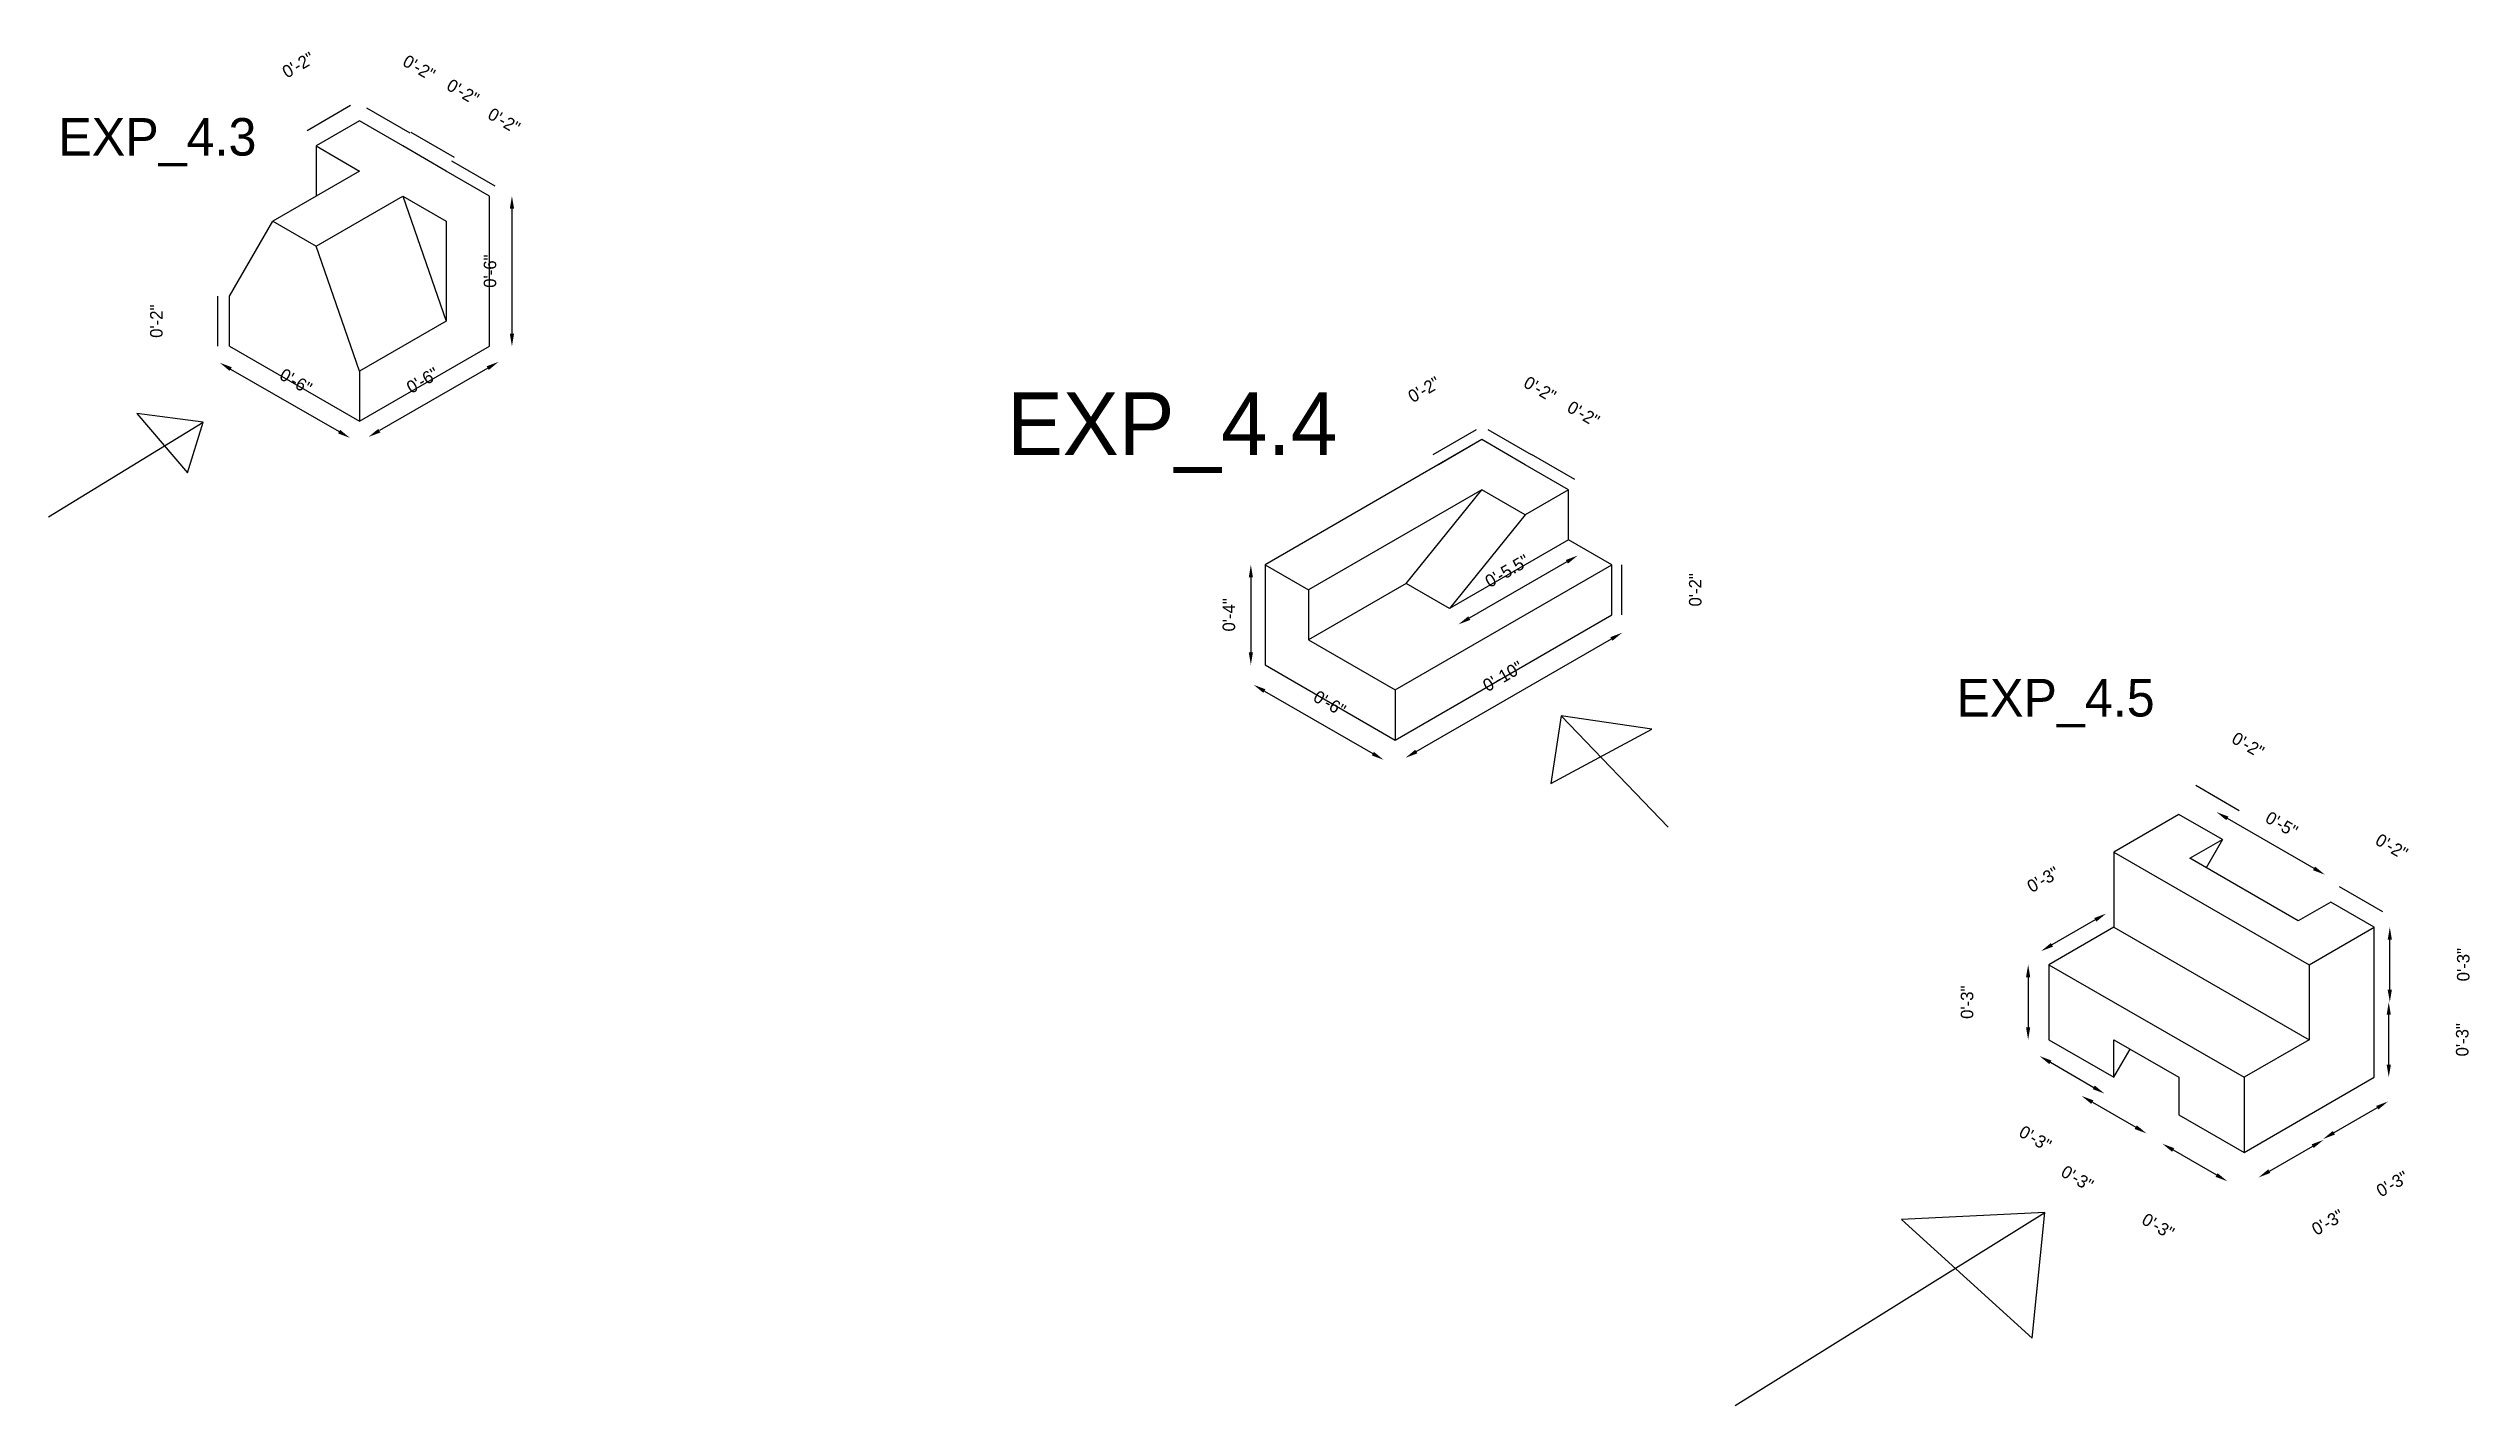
# Model space of a CAD drawing. Header units: inches. Extents: x 803 to 1464, y 1069 to 1888.
# Drawn here: x 1064.9 to 1161.7, y 1334.9 to 1389.1 of the extents above; entities that cross this region are included whole.
import ezdxf

# ---------------------------------------------------------------- set-up
doc = ezdxf.new("R2010")
doc.units = ezdxf.units.IN
doc.dimstyles.new('ISO-25', dxfattribs={"dimtxt": 0.5, "dimasz": 0.5, "dimexe": 1.25, "dimexo": 0.625, "dimtad": 1, "dimdec": 1, "dimzin": 9, "dimlunit": 3, "dimtxsty": 'Standard', "dimcen": 2.5, "dimse1": 1, "dimse2": 1, "dimadec": 0, "dimazin": 0, "dimtfac": 1, "dimtdec": 1, "dimtmove": 2, "dimatfit": 3, "dimfxl": 1, "dimarcsym": 0})

msp = doc.modelspace()

# ---------------------------------------------------------------- texts
at = {"attachment_point": 1}
for s, insert, char_height, width in [('EXP_4.3', (1065.328, 1386.353), 1.5, 9.36315), ('EXP_4.4', (1103.228, 1375.398), 2.5, 13.54033), ('EXP_4.5', (1141.157, 1363.944), 1.5, 8.39185)]:
    msp.add_mtext(s, dxfattribs=dict(at, insert=insert, char_height=char_height, width=width))

# ---------------------------------------------------------------- blocks, each defined once
blk = doc.blocks.new('*D18')
at = {"color": 0, "lineweight": -2}
blk.add_line((1071.688, 1379.238), (1071.688, 1377.238), dxfattribs=at)
at = {"layer": 'Defpoints', "color": 0}
for p in [(1072.165, 1379.238), (1071.688, 1377.238), (1072.165, 1377.238)]:
    blk.add_point(p, dxfattribs=at)
at = {"color": 0, "insert": (1069.25, 1378.238), "char_height": 0.5, "attachment_point": 5, "rotation": 90}
blk.add_mtext('0\'-2"', dxfattribs=at)
blk = doc.blocks.new('*D19')
at = {"color": 0, "lineweight": -2}
blk.add_line((1072.215, 1376.326), (1076.546, 1373.826), dxfattribs=at)
at = {"color": 0}
for points in [[(1072.257, 1376.398), (1072.174, 1376.253), (1071.782, 1376.576)], [(1076.587, 1373.898), (1076.504, 1373.753), (1076.979, 1373.576)]]:
    blk.add_solid(points, dxfattribs=at)
at = {"layer": 'Defpoints', "color": 0}
for p in [(1072.165, 1377.238), (1076.979, 1373.576), (1077.361, 1374.238)]:
    blk.add_point(p, dxfattribs=at)
at = {"color": 0, "insert": (1074.818, 1375.833), "char_height": 0.5, "attachment_point": 5, "rotation": 330}
blk.add_mtext('0\'-6"', dxfattribs=at)
blk = doc.blocks.new('*D20')
at = {"color": 0, "lineweight": -2}
blk.add_line((1082.485, 1376.364), (1078.155, 1373.864), dxfattribs=at)
at = {"color": 0}
for points in [[(1082.443, 1376.436), (1082.527, 1376.291), (1082.918, 1376.614)], [(1078.113, 1373.936), (1078.196, 1373.791), (1077.722, 1373.614)]]:
    blk.add_solid(points, dxfattribs=at)
at = {"layer": 'Defpoints', "color": 0}
for p in [(1082.557, 1377.238), (1077.361, 1374.238), (1077.722, 1373.614)]:
    blk.add_point(p, dxfattribs=at)
at = {"color": 0, "insert": (1079.882, 1375.871), "char_height": 0.5, "attachment_point": 5, "rotation": 30}
blk.add_mtext('0\'-6"', dxfattribs=at)
blk = doc.blocks.new('*D21')
at = {"color": 0, "lineweight": -2}
blk.add_line((1083.452, 1382.738), (1083.452, 1377.738), dxfattribs=at)
at = {"color": 0}
for points in [[(1083.368, 1382.738), (1083.535, 1382.738), (1083.452, 1383.238)], [(1083.368, 1377.738), (1083.535, 1377.738), (1083.452, 1377.238)]]:
    blk.add_solid(points, dxfattribs=at)
at = {"layer": 'Defpoints', "color": 0}
for p in [(1082.557, 1383.238), (1082.557, 1377.238), (1083.452, 1377.238)]:
    blk.add_point(p, dxfattribs=at)
at = {"color": 0, "insert": (1082.577, 1380.238), "char_height": 0.5, "attachment_point": 5, "rotation": 90}
blk.add_mtext('0\'-6"', dxfattribs=at)
blk = doc.blocks.new('*D22')
at = {"color": 0, "lineweight": -2}
blk.add_line((1082.785, 1383.632), (1081.053, 1384.632), dxfattribs=at)
at = {"layer": 'Defpoints', "color": 0}
for p in [(1080.825, 1384.238), (1081.053, 1384.632), (1082.557, 1383.238)]:
    blk.add_point(p, dxfattribs=at)
at = {"color": 0, "insert": (1083.137, 1386.243), "char_height": 0.5, "attachment_point": 5, "rotation": 330}
blk.add_mtext('0\'-2"', dxfattribs=at)
blk = doc.blocks.new('*D23')
at = {"color": 0, "lineweight": -2}
blk.add_line((1079.409, 1385.786), (1081.141, 1384.786), dxfattribs=at)
at = {"layer": 'Defpoints', "color": 0}
for p in [(1079.093, 1385.238), (1080.825, 1384.238), (1081.141, 1384.786)]:
    blk.add_point(p, dxfattribs=at)
at = {"color": 0, "insert": (1081.494, 1387.397), "char_height": 0.5, "attachment_point": 5, "rotation": 330}
blk.add_mtext('0\'-2"', dxfattribs=at)
blk = doc.blocks.new('*D24')
at = {"color": 0, "lineweight": -2}
blk.add_line((1079.388, 1385.75), (1077.656, 1386.75), dxfattribs=at)
at = {"layer": 'Defpoints', "color": 0}
for p in [(1077.361, 1386.238), (1077.656, 1386.75), (1079.093, 1385.238)]:
    blk.add_point(p, dxfattribs=at)
at = {"color": 0, "insert": (1079.741, 1388.36), "char_height": 0.5, "attachment_point": 5, "rotation": 330}
blk.add_mtext('0\'-2"', dxfattribs=at)
blk = doc.blocks.new('*D25')
at = {"color": 0, "lineweight": -2}
blk.add_line((1075.269, 1385.862), (1077.001, 1386.862), dxfattribs=at)
at = {"layer": 'Defpoints', "color": 0}
for p in [(1077.001, 1386.862), (1077.361, 1386.238), (1075.629, 1385.238)]:
    blk.add_point(p, dxfattribs=at)
at = {"color": 0, "insert": (1074.916, 1388.473), "char_height": 0.5, "attachment_point": 5, "rotation": 30}
blk.add_mtext('0\'-2"', dxfattribs=at)
blk = doc.blocks.new('*D26')
at = {"color": 0, "lineweight": -2}
blk.add_line((1119.579, 1361.043), (1127.373, 1365.543), dxfattribs=at)
at = {"color": 0}
for points in [[(1127.331, 1365.615), (1127.414, 1365.471), (1127.806, 1365.793)], [(1119.537, 1361.115), (1119.62, 1360.971), (1119.146, 1360.793)]]:
    blk.add_solid(points, dxfattribs=at)
at = {"layer": 'Defpoints', "color": 0}
for p in [(1127.395, 1366.505), (1127.806, 1365.793), (1118.735, 1361.505)]:
    blk.add_point(p, dxfattribs=at)
at = {"color": 0, "insert": (1123.038, 1364.051), "char_height": 0.5, "attachment_point": 5, "rotation": 30}
blk.add_mtext('0\'-10"', dxfattribs=at)
blk = doc.blocks.new('*D27')
at = {"color": 0, "lineweight": -2}
blk.add_line((1113.513, 1363.46), (1117.843, 1360.96), dxfattribs=at)
at = {"color": 0}
for points in [[(1113.554, 1363.532), (1113.471, 1363.388), (1113.08, 1363.71)], [(1117.884, 1361.032), (1117.801, 1360.888), (1118.276, 1360.71)]]:
    blk.add_solid(points, dxfattribs=at)
at = {"layer": 'Defpoints', "color": 0}
for p in [(1113.539, 1364.505), (1118.735, 1361.505), (1118.276, 1360.71)]:
    blk.add_point(p, dxfattribs=at)
at = {"color": 0, "insert": (1116.115, 1362.968), "char_height": 0.5, "attachment_point": 5, "rotation": 330}
blk.add_mtext('0\'-6"', dxfattribs=at)
blk = doc.blocks.new('*D28')
at = {"color": 0, "lineweight": -2}
blk.add_line((1112.969, 1368.005), (1112.969, 1365.005), dxfattribs=at)
at = {"color": 0}
for points in [[(1112.886, 1368.005), (1113.053, 1368.005), (1112.969, 1368.505)], [(1112.886, 1365.005), (1113.053, 1365.005), (1112.969, 1364.505)]]:
    blk.add_solid(points, dxfattribs=at)
at = {"layer": 'Defpoints', "color": 0}
for p in [(1113.539, 1368.505), (1112.969, 1364.505), (1113.539, 1364.505)]:
    blk.add_point(p, dxfattribs=at)
at = {"color": 0, "insert": (1112.094, 1366.505), "char_height": 0.5, "attachment_point": 5, "rotation": 90}
blk.add_mtext('0\'-4"', dxfattribs=at)
blk = doc.blocks.new('*D29')
at = {"color": 0, "lineweight": -2}
blk.add_line((1125.594, 1368.625), (1121.696, 1366.375), dxfattribs=at)
at = {"color": 0}
for points in [[(1125.552, 1368.697), (1125.635, 1368.553), (1126.027, 1368.875)], [(1121.655, 1366.447), (1121.738, 1366.303), (1121.263, 1366.125)]]:
    blk.add_solid(points, dxfattribs=at)
at = {"layer": 'Defpoints', "color": 0}
for p in [(1125.663, 1369.505), (1120.9, 1366.755), (1121.263, 1366.125)]:
    blk.add_point(p, dxfattribs=at)
at = {"color": 0, "insert": (1123.208, 1368.258), "char_height": 0.5, "attachment_point": 5, "rotation": 30}
blk.add_mtext('0\'-5.5"', dxfattribs=at)
blk = doc.blocks.new('*D30')
at = {"color": 0, "lineweight": -2}
blk.add_line((1127.787, 1366.505), (1127.787, 1368.505), dxfattribs=at)
at = {"layer": 'Defpoints', "color": 0}
for p in [(1127.395, 1368.505), (1127.787, 1368.505), (1127.395, 1366.505)]:
    blk.add_point(p, dxfattribs=at)
at = {"color": 0, "insert": (1130.724, 1367.505), "char_height": 0.5, "attachment_point": 5, "rotation": 90}
blk.add_mtext('0\'-2"', dxfattribs=at)
blk = doc.blocks.new('*D31')
at = {"color": 0, "lineweight": -2}
blk.add_line((1122.432, 1373.909), (1124.164, 1372.909), dxfattribs=at)
at = {"layer": 'Defpoints', "color": 0}
for p in [(1122.199, 1373.505), (1124.164, 1372.909), (1123.931, 1372.505)]:
    blk.add_point(p, dxfattribs=at)
at = {"color": 0, "insert": (1124.517, 1375.52), "char_height": 0.5, "attachment_point": 5, "rotation": 330}
blk.add_mtext('0\'-2"', dxfattribs=at)
blk = doc.blocks.new('*D32')
at = {"color": 0, "lineweight": -2}
blk.add_line((1124.171, 1372.921), (1125.903, 1371.921), dxfattribs=at)
at = {"layer": 'Defpoints', "color": 0}
for p in [(1123.931, 1372.505), (1125.903, 1371.921), (1125.663, 1371.505)]:
    blk.add_point(p, dxfattribs=at)
at = {"color": 0, "insert": (1126.256, 1374.532), "char_height": 0.5, "attachment_point": 5, "rotation": 330}
blk.add_mtext('0\'-2"', dxfattribs=at)
blk = doc.blocks.new('*D33')
at = {"color": 0, "lineweight": -2}
blk.add_line((1121.974, 1373.895), (1120.242, 1372.895), dxfattribs=at)
at = {"layer": 'Defpoints', "color": 0}
for p in [(1120.242, 1372.895), (1122.199, 1373.505), (1120.467, 1372.505)]:
    blk.add_point(p, dxfattribs=at)
at = {"color": 0, "insert": (1119.889, 1375.506), "char_height": 0.5, "attachment_point": 5, "rotation": 30}
blk.add_mtext('0\'-2"', dxfattribs=at)
blk = doc.blocks.new('*D34')
at = {"color": 0, "lineweight": -2}
blk.add_line((1158.425, 1348.529), (1158.425, 1350.529), dxfattribs=at)
at = {"color": 0}
for points in [[(1158.342, 1350.529), (1158.509, 1350.529), (1158.425, 1351.029)], [(1158.342, 1348.529), (1158.509, 1348.529), (1158.425, 1348.029)]]:
    blk.add_solid(points, dxfattribs=at)
at = {"layer": 'Defpoints', "color": 0}
for p in [(1157.84, 1351.029), (1158.425, 1351.029), (1157.84, 1348.029)]:
    blk.add_point(p, dxfattribs=at)
at = {"color": 0, "insert": (1161.363, 1349.529), "char_height": 0.5, "attachment_point": 5, "rotation": 90}
blk.add_mtext('0\'-3"', dxfattribs=at)
blk = doc.blocks.new('*D35')
at = {"color": 0, "lineweight": -2}
blk.add_line((1158.467, 1351.529), (1158.467, 1353.529), dxfattribs=at)
at = {"color": 0}
for points in [[(1158.383, 1353.529), (1158.55, 1353.529), (1158.467, 1354.029)], [(1158.383, 1351.529), (1158.55, 1351.529), (1158.467, 1351.029)]]:
    blk.add_solid(points, dxfattribs=at)
at = {"layer": 'Defpoints', "color": 0}
for p in [(1157.84, 1354.029), (1158.467, 1354.029), (1157.84, 1351.029)]:
    blk.add_point(p, dxfattribs=at)
at = {"color": 0, "insert": (1161.404, 1352.529), "char_height": 0.5, "attachment_point": 5, "rotation": 90}
blk.add_mtext('0\'-3"', dxfattribs=at)
blk = doc.blocks.new('*D36')
at = {"color": 0, "lineweight": -2}
blk.add_line((1158.189, 1354.634), (1156.457, 1355.634), dxfattribs=at)
at = {"layer": 'Defpoints', "color": 0}
for p in [(1156.457, 1355.634), (1156.108, 1355.029), (1157.84, 1354.029)]:
    blk.add_point(p, dxfattribs=at)
at = {"color": 0, "insert": (1158.542, 1357.245), "char_height": 0.5, "attachment_point": 5, "rotation": 330}
blk.add_mtext('0\'-2"', dxfattribs=at)
blk = doc.blocks.new('*D37')
at = {"color": 0, "lineweight": -2}
blk.add_line((1155.442, 1356.375), (1151.978, 1358.375), dxfattribs=at)
at = {"color": 0}
for points in [[(1152.019, 1358.447), (1151.936, 1358.303), (1151.545, 1358.625)], [(1155.484, 1356.447), (1155.4, 1356.303), (1155.875, 1356.125)]]:
    blk.add_solid(points, dxfattribs=at)
at = {"layer": 'Defpoints', "color": 0}
for p in [(1151.545, 1358.625), (1150.479, 1356.779), (1154.809, 1354.279)]:
    blk.add_point(p, dxfattribs=at)
at = {"color": 0, "insert": (1154.147, 1358.133), "char_height": 0.5, "attachment_point": 5, "rotation": 330}
blk.add_mtext('0\'-5"', dxfattribs=at)
blk = doc.blocks.new('*D38')
at = {"color": 0, "lineweight": -2}
blk.add_line((1150.719, 1359.694), (1152.451, 1358.694), dxfattribs=at)
at = {"layer": 'Defpoints', "color": 0}
for p in [(1150.046, 1358.529), (1152.451, 1358.694), (1151.778, 1357.529)]:
    blk.add_point(p, dxfattribs=at)
at = {"color": 0, "insert": (1152.803, 1361.305), "char_height": 0.5, "attachment_point": 5, "rotation": 330}
blk.add_mtext('0\'-2"', dxfattribs=at)
blk = doc.blocks.new('*D39')
at = {"color": 0, "lineweight": -2}
blk.add_line((1146.702, 1354.32), (1144.97, 1353.32), dxfattribs=at)
at = {"color": 0}
for points in [[(1146.661, 1354.392), (1146.744, 1354.248), (1147.135, 1354.57)], [(1144.929, 1353.392), (1145.012, 1353.248), (1144.537, 1353.07)]]:
    blk.add_solid(points, dxfattribs=at)
at = {"layer": 'Defpoints', "color": 0}
for p in [(1147.448, 1354.029), (1144.537, 1353.07), (1144.85, 1352.529)]:
    blk.add_point(p, dxfattribs=at)
at = {"color": 0, "insert": (1144.618, 1355.931), "char_height": 0.5, "attachment_point": 5, "rotation": 30}
blk.add_mtext('0\'-3"', dxfattribs=at)
blk = doc.blocks.new('*D40')
at = {"color": 0, "lineweight": -2}
blk.add_line((1144.02, 1352.029), (1144.02, 1350.029), dxfattribs=at)
at = {"color": 0}
for points in [[(1143.936, 1352.029), (1144.103, 1352.029), (1144.02, 1352.529)], [(1143.936, 1350.029), (1144.103, 1350.029), (1144.02, 1349.529)]]:
    blk.add_solid(points, dxfattribs=at)
at = {"layer": 'Defpoints', "color": 0}
for p in [(1144.85, 1352.529), (1144.02, 1349.529), (1144.85, 1349.529)]:
    blk.add_point(p, dxfattribs=at)
at = {"color": 0, "insert": (1141.582, 1351.029), "char_height": 0.5, "attachment_point": 5, "rotation": 90}
blk.add_mtext('0\'-3"', dxfattribs=at)
blk = doc.blocks.new('*D41')
at = {"color": 0, "lineweight": -2}
blk.add_line((1144.907, 1348.628), (1146.639, 1347.628), dxfattribs=at)
at = {"color": 0}
for points in [[(1144.949, 1348.7), (1144.865, 1348.556), (1144.474, 1348.878)], [(1146.681, 1347.7), (1146.597, 1347.556), (1147.072, 1347.378)]]:
    blk.add_solid(points, dxfattribs=at)
at = {"layer": 'Defpoints', "color": 0}
for p in [(1144.85, 1349.529), (1147.448, 1348.029), (1147.072, 1347.378)]:
    blk.add_point(p, dxfattribs=at)
at = {"color": 0, "insert": (1144.304, 1345.584), "char_height": 0.5, "attachment_point": 5, "rotation": 330}
blk.add_mtext('0\'-3"', dxfattribs=at)
blk = doc.blocks.new('*D42')
at = {"color": 0, "lineweight": -2}
blk.add_line((1146.586, 1347.036), (1148.318, 1346.036), dxfattribs=at)
at = {"color": 0}
for points in [[(1146.628, 1347.108), (1146.544, 1346.964), (1146.153, 1347.286)], [(1148.36, 1346.108), (1148.276, 1345.964), (1148.751, 1345.786)]]:
    blk.add_solid(points, dxfattribs=at)
at = {"layer": 'Defpoints', "color": 0}
for p in [(1147.448, 1349.529), (1150.046, 1348.029), (1148.751, 1345.786)]:
    blk.add_point(p, dxfattribs=at)
at = {"color": 0, "insert": (1145.983, 1343.992), "char_height": 0.5, "attachment_point": 5, "rotation": 330}
blk.add_mtext('0\'-3"', dxfattribs=at)
blk = doc.blocks.new('*D43')
at = {"color": 0, "lineweight": -2}
blk.add_line((1149.813, 1345.126), (1151.546, 1344.126), dxfattribs=at)
at = {"color": 0}
for points in [[(1149.855, 1345.198), (1149.772, 1345.054), (1149.38, 1345.376)], [(1151.587, 1344.198), (1151.504, 1344.054), (1151.979, 1343.876)]]:
    blk.add_solid(points, dxfattribs=at)
at = {"layer": 'Defpoints', "color": 0}
for p in [(1150.046, 1346.529), (1152.644, 1345.029), (1151.979, 1343.876)]:
    blk.add_point(p, dxfattribs=at)
at = {"color": 0, "insert": (1149.211, 1342.082), "char_height": 0.5, "attachment_point": 5, "rotation": 330}
blk.add_mtext('0\'-3"', dxfattribs=at)
blk = doc.blocks.new('*D44')
at = {"color": 0, "lineweight": -2}
blk.add_line((1153.655, 1344.279), (1155.387, 1345.279), dxfattribs=at)
at = {"color": 0}
for points in [[(1155.345, 1345.351), (1155.428, 1345.207), (1155.82, 1345.529)], [(1153.613, 1344.351), (1153.696, 1344.207), (1153.222, 1344.029)]]:
    blk.add_solid(points, dxfattribs=at)
at = {"layer": 'Defpoints', "color": 0}
for p in [(1155.242, 1346.529), (1155.82, 1345.529), (1152.644, 1345.029)]:
    blk.add_point(p, dxfattribs=at)
at = {"color": 0, "insert": (1155.989, 1342.235), "char_height": 0.5, "attachment_point": 5, "rotation": 30}
blk.add_mtext('0\'-3"', dxfattribs=at)
blk = doc.blocks.new('*D45')
at = {"color": 0, "lineweight": -2}
blk.add_line((1157.965, 1346.813), (1156.233, 1345.813), dxfattribs=at)
at = {"color": 0}
for points in [[(1157.923, 1346.885), (1158.006, 1346.741), (1158.398, 1347.063)], [(1156.191, 1345.885), (1156.274, 1345.741), (1155.8, 1345.563)]]:
    blk.add_solid(points, dxfattribs=at)
at = {"layer": 'Defpoints', "color": 0}
for p in [(1157.84, 1348.029), (1155.242, 1346.529), (1155.8, 1345.563)]:
    blk.add_point(p, dxfattribs=at)
at = {"color": 0, "insert": (1158.568, 1343.769), "char_height": 0.5, "attachment_point": 5, "rotation": 30}
blk.add_mtext('0\'-3"', dxfattribs=at)

# ---------------------------------------------------------------- dimensions: what is measured, and where the dimension line sits
for p1, p2, distance, picture, middle in [((1075.629, 1385.238), (1077.361, 1386.238), 0.721, '*D25', (1074.916, 1388.473)), ((1079.093, 1385.238), (1077.361, 1386.238), -0.59, '*D24', (1079.741, 1388.36)), ((1079.093, 1385.238), (1080.825, 1384.238), 0.632, '*D23', (1081.494, 1387.397)), ((1082.557, 1383.238), (1080.825, 1384.238), -0.455, '*D22', (1083.137, 1386.243)), ((1082.557, 1383.238), (1082.557, 1377.238), 0.895, '*D21', (1082.577, 1380.238)), ((1072.165, 1379.238), (1072.165, 1377.238), -0.477, '*D18', (1069.25, 1378.238)), ((1072.165, 1377.238), (1077.361, 1374.238), -0.765, '*D19', (1074.818, 1375.833)), ((1082.557, 1377.238), (1077.361, 1374.238), 0.721, '*D20', (1079.882, 1375.871)), ((1122.199, 1373.505), (1120.467, 1372.505), -0.45, '*D33', (1119.889, 1375.506)), ((1122.199, 1373.505), (1123.931, 1372.505), 0.466, '*D31', (1124.517, 1375.52)), ((1123.931, 1372.505), (1125.663, 1371.505), 0.481, '*D32', (1126.256, 1374.532)), ((1125.663, 1369.505), (1120.9, 1366.755), 0.727, '*D29', (1123.208, 1368.258)), ((1113.539, 1368.505), (1113.539, 1364.505), -0.569, '*D28', (1112.094, 1366.505)), ((1127.395, 1366.505), (1127.395, 1368.505), -0.392, '*D30', (1130.724, 1367.505)), ((1118.735, 1361.505), (1127.395, 1366.505), -0.822, '*D26', (1123.038, 1364.051)), ((1113.539, 1364.505), (1118.735, 1361.505), -0.918, '*D27', (1116.115, 1362.968)), ((1150.046, 1358.529), (1151.778, 1357.529), 1.345, '*D38', (1152.803, 1361.305)), ((1154.809, 1354.279), (1150.479, 1356.779), -2.131, '*D37', (1154.147, 1358.133)), ((1157.84, 1354.029), (1156.108, 1355.029), -0.698, '*D36', (1158.542, 1357.245)), ((1147.448, 1354.029), (1144.85, 1352.529), -0.625, '*D39', (1144.618, 1355.931)), ((1157.84, 1351.029), (1157.84, 1354.029), -0.626, '*D35', (1161.404, 1352.529)), ((1144.85, 1352.529), (1144.85, 1349.529), -0.83, '*D40', (1141.582, 1351.029)), ((1157.84, 1348.029), (1157.84, 1351.029), -0.585, '*D34', (1161.363, 1349.529)), ((1144.85, 1349.529), (1147.448, 1348.029), -0.752, '*D41', (1144.304, 1345.584)), ((1147.448, 1349.529), (1150.046, 1348.029), -2.59, '*D42', (1145.983, 1343.992)), ((1157.84, 1348.029), (1155.242, 1346.529), 1.115, '*D45', (1158.568, 1343.769)), ((1150.046, 1346.529), (1152.644, 1345.029), -1.331, '*D43', (1149.211, 1342.082)), ((1152.644, 1345.029), (1155.242, 1346.529), -1.155, '*D44', (1155.989, 1342.235))]:
    dim = msp.add_aligned_dim(p1=p1, p2=p2, distance=distance, dimstyle='ISO-25')
    dim.commit()
    dim.dimension.update_dxf_attribs({"geometry": picture, "text_midpoint": middle})

# ---------------------------------------------------------------- linework, layer by layer
for p, q in [((1077.361, 1386.238), (1075.629, 1385.238)), ((1079.093, 1385.238), (1077.361, 1386.238)), ((1075.629, 1385.238), (1077.361, 1384.238)), ((1075.629, 1385.238), (1075.629, 1383.238)), ((1080.825, 1384.238), (1079.093, 1385.238)), ((1077.361, 1384.238), (1073.897, 1382.238)), ((1082.557, 1383.238), (1080.825, 1384.238)), ((1075.629, 1381.238), (1079.093, 1383.238)), ((1079.093, 1383.238), (1080.825, 1382.238)), ((1079.093, 1383.238), (1080.825, 1378.238)), ((1082.557, 1377.238), (1082.557, 1383.238)), ((1072.165, 1379.238), (1073.897, 1382.238)), ((1073.897, 1382.238), (1075.629, 1381.238)), ((1080.825, 1382.238), (1080.825, 1378.238)), ((1077.361, 1376.238), (1075.629, 1381.238)), ((1072.165, 1377.238), (1072.165, 1379.238)), ((1080.825, 1378.238), (1077.361, 1376.238)), ((1072.165, 1377.238), (1077.361, 1374.238)), ((1077.361, 1374.238), (1082.557, 1377.238)), ((1077.361, 1376.238), (1077.361, 1374.238)), ((1071.118, 1374.207), (1068.469, 1374.549)), ((1068.469, 1374.549), (1070.491, 1372.185)), ((1064.937, 1370.42), (1071.118, 1374.207)), ((1070.491, 1372.185), (1071.118, 1374.207)), ((1122.199, 1373.505), (1113.539, 1368.505)), ((1122.199, 1373.505), (1120.467, 1372.505)), ((1123.931, 1372.505), (1122.199, 1373.505)), ((1125.663, 1371.505), (1123.931, 1372.505)), ((1122.199, 1371.505), (1115.271, 1367.505)), ((1119.168, 1367.755), (1122.199, 1371.505)), ((1123.931, 1370.505), (1122.199, 1371.505)), ((1125.663, 1371.505), (1123.931, 1370.505)), ((1125.663, 1369.505), (1125.663, 1371.505)), ((1123.931, 1370.505), (1120.9, 1366.755)), ((1125.663, 1369.505), (1120.9, 1366.755)), ((1127.395, 1368.505), (1125.663, 1369.505)), ((1113.539, 1368.505), (1113.539, 1364.505)), ((1113.539, 1368.505), (1115.271, 1367.505)), ((1119.168, 1367.755), (1115.271, 1365.505)), ((1118.735, 1363.505), (1127.395, 1368.505)), ((1120.9, 1366.755), (1119.168, 1367.755)), ((1127.395, 1366.505), (1127.395, 1368.505)), ((1115.271, 1367.505), (1115.271, 1365.505)), ((1118.735, 1361.505), (1127.395, 1366.505)), ((1115.271, 1365.505), (1118.735, 1363.505)), ((1113.539, 1364.505), (1118.735, 1361.505)), ((1118.735, 1363.505), (1118.735, 1361.505)), ((1125.369, 1362.476), (1124.948, 1359.767)), ((1124.948, 1359.767), (1128.982, 1361.934)), ((1129.644, 1358.022), (1125.369, 1362.476)), ((1128.982, 1361.934), (1125.369, 1362.476)), ((1150.046, 1358.529), (1147.448, 1357.029)), ((1151.778, 1357.529), (1150.046, 1358.529)), ((1150.479, 1356.779), (1151.778, 1357.529)), ((1151.778, 1357.529), (1151.129, 1356.404)), ((1147.448, 1357.029), (1155.242, 1352.529)), ((1147.448, 1357.029), (1147.448, 1354.029)), ((1154.809, 1354.279), (1150.479, 1356.779)), ((1156.108, 1355.029), (1154.809, 1354.279)), ((1157.84, 1354.029), (1156.108, 1355.029)), ((1147.448, 1354.029), (1144.85, 1352.529)), ((1147.448, 1354.029), (1155.242, 1349.529)), ((1155.242, 1352.529), (1157.84, 1354.029)), ((1157.84, 1351.029), (1157.84, 1354.029)), ((1144.85, 1352.529), (1144.85, 1349.529)), ((1144.85, 1352.529), (1152.644, 1348.029)), ((1155.242, 1352.529), (1155.242, 1349.529)), ((1157.84, 1348.029), (1157.84, 1351.029)), ((1144.85, 1349.529), (1147.448, 1348.029)), ((1147.448, 1348.029), (1147.448, 1349.529)), ((1147.448, 1349.529), (1150.046, 1348.029)), ((1155.242, 1349.529), (1152.644, 1348.029)), ((1147.448, 1348.029), (1148.098, 1349.154)), ((1150.046, 1348.029), (1150.046, 1346.529)), ((1152.644, 1348.029), (1152.644, 1345.029)), ((1155.242, 1346.529), (1157.84, 1348.029)), ((1150.046, 1346.529), (1152.644, 1345.029)), ((1152.644, 1345.029), (1155.242, 1346.529)), ((1132.314, 1334.915), (1144.685, 1342.633)), ((1144.685, 1342.633), (1138.965, 1342.354)), ((1144.174, 1337.612), (1144.685, 1342.633)), ((1138.965, 1342.354), (1144.174, 1337.612))]:
    msp.add_line(p, q)

msp.set_redraw_order([(e.dxf.handle, doc.entitydb.next_handle()) for e in msp.query("TEXT MTEXT ATTDEF DIMENSION ARC_DIMENSION")])  # texts and dimensions are drawn at this point

doc.saveas('drawing.dxf')
